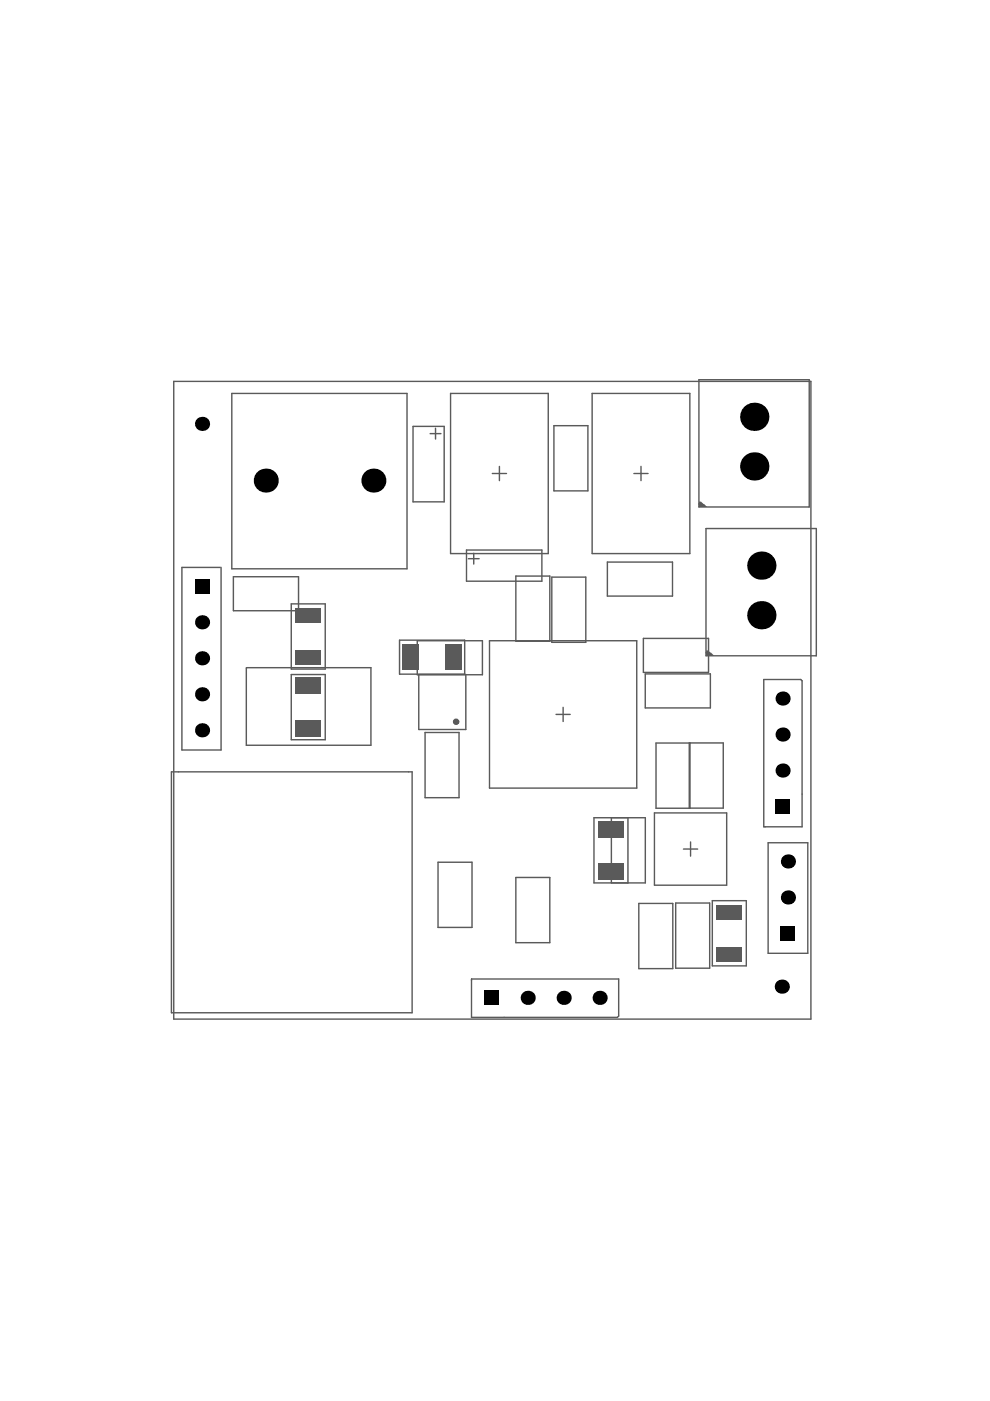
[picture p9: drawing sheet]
<svg xmlns="http://www.w3.org/2000/svg" width="210mm" height="297mm" viewBox="0 0 210 297" stroke-linecap="round" stroke-linejoin="round" font-family="sans-serif">
<g fill="#5a5a5a">
<path d="M102.9 177l.7-.7z"/>
<path d="M149.7 137.9h.4l.6 .6-1-.1 .6 .6h-.6v-.6h1.1l.6 .6h-1.7z"/>
<path d="M148.2 106.3h.4l.6 .7-1-.2 .6 .7h-.6v-.7h1.1l.6 .7h-1.7z"/>
</g>
<g fill="none" stroke="#5a5a5a" stroke-width=".3">
<path d="M36.8 80.9h135.1v135.2h-135.1zM49.1 83.4h37.2v37.2h-37.2zM87.6 90.4h6.6v16h-6.6zM91.2 91.9h2.3M92.3 90.8v2.3M95.5 83.4h20.7v34h-20.7zM105.9 98.9v3M117.4 90.3h7.2v13.8h-7.2zM125.5 83.4h20.8v34h-20.8zM135.9 98.9v3M148.2 80.5h23.4l-.1 27h-23.3zM98.9 116.6h16v6.6h-16z"/>
<path d="M99.3 118.5h2.3M100.4 117.3v2.3M104.4 100.4h3M128.8 119.2h13.8v7.2h-13.8zM134.4 100.4h3M149.7 112.1h23.4v26.9h-23.4zM46.9 120.3v38.7h-8.3v-38.7h8.1M49.5 122.3h13.8v7.2h-13.8zM61.8 128h7.2v13.9h-7.2zM84.7 135.7h13.8v7.2h-13.8zM88.5 135.8h13.8v7.3h-13.8zM103.8 135.8h31.2v31.3h-31.2z"/>
<path d="M109.4 122.1h7.2v13.9h-7.2zM117 122.4h7.2v13.8h-7.2zM136.4 135.4h13.8v7.2h-13.8zM173.1 139h-.1M52.3 141.6h26.3v16.4h-26.4zM61.8 143h7.2v13.8h-7.2zM88.8 143h10v11.7h-10zM90.1 155.3h7.2v13.8h-7.2zM117.9 151.5h3M119.4 150v3M136.8 142.9h13.8v7.2h-13.8zM146.1 157.5v13.8h7.2v-13.8h-14.2v13.9h7.2v-13.9"/>
<path d="M161.9 144.1h7.9l.3 .2v31h-8.2zM36.3 163.6h51.1v51.1h-51.1zM125.9 173.4h10.9v13.8h-10.9zM129.6 173.4v13.8M133.1 173.4v13.8M138.8 172.4h15.3v15.3h-15.3zM146.4 178.5v3M162.9 178.7h8.4v23.4h-8.4zM92.9 182.8h7.2v13.8h-7.2zM109.4 186h7.2v13.9h-7.2zM135.4 191.5h7.2v13.9h-7.2zM143.3 191.5h7.2v13.8h-7.2z"/>
<path d="M144.9 180h3M151 191h7.2v13.8h-7.2zM100 207.6h31.2v7.8l-.3 .3h-30.9z"/>
</g>
<circle cx="96.7" cy="153" r=".3" fill="none" stroke="#5a5a5a" stroke-width=".76"/>
<g fill="#000">
<circle cx="42.8" cy="89.9" r="1.5"/>
<circle cx="159.9" cy="88.4" r="3"/>
<circle cx="159.9" cy="98.9" r="3"/>
<circle cx="56.4" cy="101.9" r="2.55"/>
<circle cx="79.2" cy="101.9" r="2.55"/>
<circle cx="161.4" cy="119.9" r="3"/>
<circle cx="42.8" cy="139.6" r="1.5"/>
<circle cx="42.8" cy="131.9" r="1.5"/>
<circle cx="161.4" cy="130.4" r="3"/>
<circle cx="42.8" cy="147.2" r="1.5"/>
<circle cx="42.8" cy="154.8" r="1.5"/>
<circle cx="165.9" cy="148.1" r="1.5"/>
<circle cx="165.9" cy="155.7" r="1.5"/>
<circle cx="165.9" cy="163.4" r="1.5"/>
<circle cx="167.1" cy="190.3" r="1.5"/>
<circle cx="167.1" cy="182.6" r="1.5"/>
<circle cx="111.9" cy="211.6" r="1.5"/>
<circle cx="119.5" cy="211.6" r="1.5"/>
<circle cx="127.1" cy="211.6" r="1.5"/>
<circle cx="165.8" cy="209.2" r="1.5"/>
</g>
<g fill="#000">
<path d="M41.3 122.8h3v3h-3z" fill-rule="evenodd"/>
<path d="M164.4 169.5h3v3h-3z" fill-rule="evenodd"/>
<path d="M165.6 196.4h3v3h-3z" fill-rule="evenodd"/>
<path d="M102.8 210.1h3v3h-3z" fill-rule="evenodd"/>
</g>
<g fill="#5a5a5a">
<path d="M94.4 136.6h3.4v5.4h-3.4z" fill-rule="evenodd"/>
<path d="M62.7 143.7h5.4v3.4h-5.4z" fill-rule="evenodd"/>
<path d="M62.7 138h5.4v3h-5.4z" fill-rule="evenodd"/>
<path d="M85.4 136.6h3.4v5.4h-3.4z" fill-rule="evenodd"/>
<path d="M126.8 174h5.4v3.5h-5.4z" fill-rule="evenodd"/>
<path d="M151.9 191.9h5.4v3h-5.4z" fill-rule="evenodd"/>
<path d="M62.7 152.7h5.4v3.5h-5.4z" fill-rule="evenodd"/>
<path d="M62.7 128.9h5.4v3h-5.4z" fill-rule="evenodd"/>
<path d="M126.8 183.1h5.4v3.4h-5.4z" fill-rule="evenodd"/>
<path d="M151.9 200.9h5.4v3h-5.4z" fill-rule="evenodd"/>
</g>
</svg>
